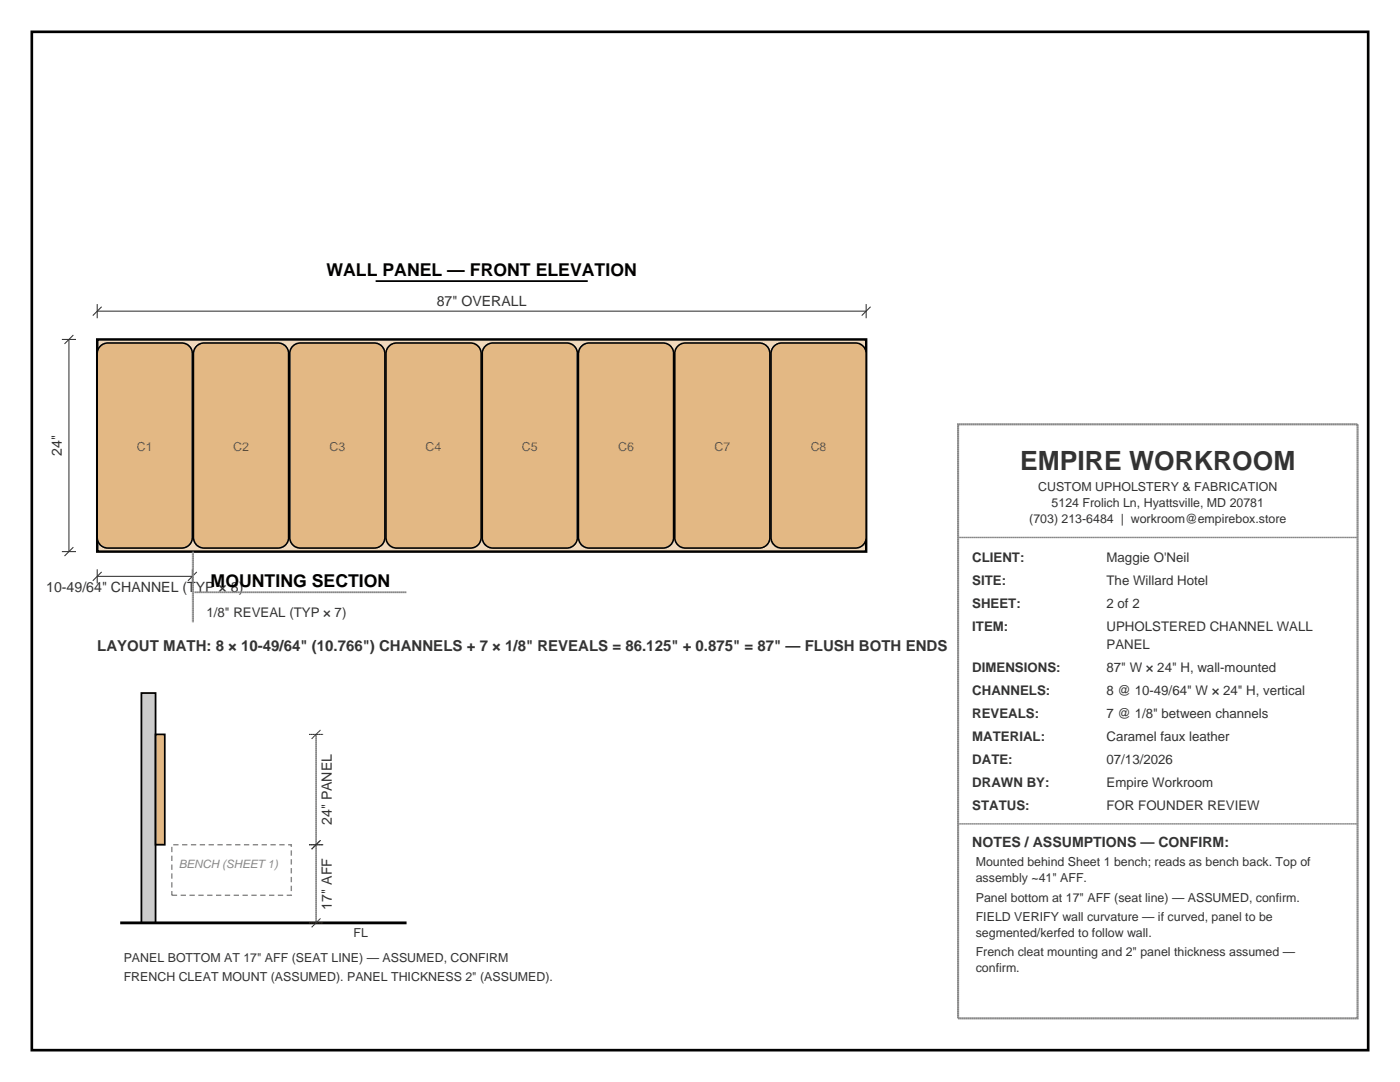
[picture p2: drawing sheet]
<svg xmlns="http://www.w3.org/2000/svg" width="279mm" height="216mm" viewBox="0 0 279 216" stroke-linecap="round" stroke-linejoin="round" font-family="sans-serif">
<defs><g id="words">
<text font-size="5.3" fill="#333" x="203.6" y="93.8">EMPIRE WORKROOM</text>
<g font-size="3.5">
<text x="65.2" y="55">WALL PANEL — FRONT ELEVATION</text>
<text x="42" y="117.1">MOUNTING SECTION</text>
</g>
<text font-size="3" fill="#333" x="19.4" y="129.8">LAYOUT MATH: 8 × 10-49/64&quot; (10.766&quot;) CHANNELS + 7 × 1/8&quot; REVEALS = 86.125&quot; + 0.875&quot; = 87&quot; — FLUSH BOTH ENDS</text>
<g font-size="2.8" fill="#333">
<text x="87.2" y="61">87&quot; OVERALL</text>
<text x="12.3" y="91" transform="rotate(-90 12.3 91)">24&quot;</text>
<text x="9.2" y="118.2">10-49/64&quot; CHANNEL (TYP × 8)</text>
<text x="66.3" y="164.6" transform="rotate(-90 66.3 164.6)">24&quot; PANEL</text>
<text x="194" y="169">NOTES / ASSUMPTIONS — CONFIRM:</text>
<text x="66.3" y="181.5" transform="rotate(-90 66.3 181.5)">17&quot; AFF</text>
</g>
<g font-size="2.6" fill="#333">
<text x="194" y="112.2">CLIENT:</text>
<text x="220.8" y="112.2">Maggie O'Neil</text>
<text x="194" y="116.8">SITE:</text>
<text x="220.8" y="116.8">The Willard Hotel</text>
<text x="41.2" y="123.1">1/8&quot; REVEAL (TYP × 7)</text>
<text x="194" y="121.4">SHEET:</text>
<text x="194" y="125.9">ITEM:</text>
<text x="220.8" y="121.4">2 of 2</text>
<text x="220.8" y="125.9">UPHOLSTERED CHANNEL WALL</text>
<text x="220.8" y="129.5">PANEL</text>
<text x="194" y="134.1">DIMENSIONS:</text>
<text x="220.8" y="134.1">87&quot; W × 24&quot; H, wall-mounted</text>
<text x="194" y="138.6">CHANNELS:</text>
<text x="194" y="143.2">REVEALS:</text>
<text x="220.8" y="138.6">8 @ 10-49/64&quot; W × 24&quot; H, vertical</text>
<text x="220.8" y="143.2">7 @ 1/8&quot; between channels</text>
<text x="194" y="147.8">MATERIAL:</text>
<text x="220.8" y="147.8">Caramel faux leather</text>
<text x="194" y="152.4">DATE:</text>
<text x="220.8" y="152.4">07/13/2026</text>
<text x="194" y="157">DRAWN BY:</text>
<text x="194" y="161.6">STATUS:</text>
<text x="220.8" y="157">Empire Workroom</text>
<text x="220.8" y="161.6">FOR FOUNDER REVIEW</text>
</g>
<g font-size="2.5" fill="#7a5a33">
<text x="27.3" y="90">C1</text>
<text x="46.5" y="90">C2</text>
<text x="65.7" y="90">C3</text>
<text x="84.9" y="90">C4</text>
<text x="104.2" y="90">C5</text>
<text x="123.4" y="90">C6</text>
<text x="142.6" y="90">C7</text>
<text x="161.8" y="90">C8</text>
</g>
<g font-size="2.5" fill="#333">
<text x="207.2" y="98.1">CUSTOM UPHOLSTERY &amp; FABRICATION</text>
<text x="209.9" y="101.2">5124 Frolich Ln, Hyattsville, MD 20781</text>
<text x="205.4" y="104.4">(703) 213-6484 | workroom@empirebox.store</text>
<text x="194.7" y="172.9">Mounted behind Sheet 1 bench; reads as bench back. Top of</text>
<text x="194.7" y="176">assembly ~41&quot; AFF.</text>
<text x="194.7" y="179.9">Panel bottom at 17&quot; AFF (seat line) — ASSUMED, confirm.</text>
<text x="194.7" y="183.8">FIELD VERIFY wall curvature — if curved, panel to be</text>
<text x="24.7" y="191.9">PANEL BOTTOM AT 17&quot; AFF (SEAT LINE) — ASSUMED, CONFIRM</text>
<text x="70.6" y="187">FL</text>
<text x="194.7" y="187">segmented/kerfed to follow wall.</text>
<text x="194.7" y="190.9">French cleat mounting and 2&quot; panel thickness assumed —</text>
<text x="24.7" y="195.8">FRENCH CLEAT MOUNT (ASSUMED). PANEL THICKNESS 2&quot; (ASSUMED).</text>
<text x="194.7" y="194">confirm.</text>
</g>
<text font-size="2.3" fill="#888" x="35.7" y="173.1">BENCH (SHEET 1)</text>
</g></defs>
<path d="M6.3 6.3h266.7v203.2h-266.7z" fill="none" stroke="#000" stroke-width=".53"/>
<path d="M19.4 67.7h153.5v42.4h-153.5z" fill-rule="evenodd" fill="#f1d9bc" stroke="#000" stroke-width=".49"/>
<g fill="#e3b884" stroke="#000" stroke-width=".32">
<path d="M20 69.1l1-.6 .5-.1h14.8a2.12 2.12 0 0 1 2.1 2.2v36.6a2.12 2.12 0 0 1-2.1 2.2h-14.8a2.12 2.12 0 0 1-2.1-2.2v-36.6l.1-.6z" fill-rule="evenodd"/>
<path d="M39.2 69.1l1-.6 .5-.1h14.8a2.12 2.12 0 0 1 2.1 2.2v36.6a2.12 2.12 0 0 1-2.1 2.2h-14.8a2.12 2.12 0 0 1-2.1-2.2v-36.6l.1-.6z" fill-rule="evenodd"/>
<path d="M58.4 69.1l1-.6 .5-.1h14.8a2.12 2.12 0 0 1 2.1 2.2v36.6a2.12 2.12 0 0 1-2.1 2.2h-14.8a2.12 2.12 0 0 1-2.1-2.2v-36.6l.1-.6z" fill-rule="evenodd"/>
<path d="M77.7 69.1l.9-.6 .5-.1h14.8a2.12 2.12 0 0 1 2.1 2.2v36.6a2.12 2.12 0 0 1-2.1 2.2h-14.8a2.12 2.12 0 0 1-2.1-2.2v-36.6l.1-.6z" fill-rule="evenodd"/>
<path d="M96.9 69.1l.9-.6 .6-.1h14.7a2.12 2.12 0 0 1 2.1 2.2v36.6a2.12 2.12 0 0 1-2.1 2.2h-14.7a2.12 2.12 0 0 1-2.2-2.2v-36.6l.1-.6z" fill-rule="evenodd"/>
<path d="M116.1 69.1l.9-.6 .6-.1h14.7a2.12 2.12 0 0 1 2.1 2.2v36.6a2.12 2.12 0 0 1-2.1 2.2h-14.7a2.12 2.12 0 0 1-2.1-2.2v-36.6v-.6z" fill-rule="evenodd"/>
<path d="M135.3 69.1l.9-.6 .6-.1h14.7a2.12 2.12 0 0 1 2.2 2.2v36.6a2.12 2.12 0 0 1-2.2 2.2h-14.7a2.12 2.12 0 0 1-2.1-2.2v-36.6v-.6z" fill-rule="evenodd"/>
<path d="M154.5 69.1l.9-.6 .6-.1h14.7a2.12 2.12 0 0 1 2.2 2.2v36.6a2.12 2.12 0 0 1-2.2 2.2h-14.7a2.12 2.12 0 0 1-2.1-2.2v-36.6v-.6z" fill-rule="evenodd"/>
</g>
<g fill="none" stroke="#333" stroke-width=".21">
<path d="M12.3 67.7h2.9M13.8 67.7v42.4M14.6 66.9l-1.7 1.7M19.4 62.1h153.5M19.4 60.7v2.8M20.3 61.2l-1.8 1.8M172.9 60.7v2.8M173.7 61.2l-1.7 1.8M12.3 110.1h2.9M14.6 109.2l-1.7 1.7M19.4 113.6v2.8M19.4 115h19"/>
<path d="M20.3 114.1l-1.8 1.8M38.4 113.6v2.8M39.3 114.1l-1.8 1.8"/>
</g>
<path d="M38.4 110.1v14.1M38.6 110.1v14.1" fill="none" stroke="#888" stroke-width=".2" stroke-dasharray=".4 0" stroke-linecap="butt"/>
<path d="M75 56.1h42.3" fill="none" stroke="#000" stroke-width=".35"/>
<path d="M28.2 138.3h2.8v45.8h-2.8z" fill-rule="evenodd" fill="#ccc" stroke="#000" stroke-width=".35"/>
<path d="M31 146.5h1.9v22.1h-1.9z" fill-rule="evenodd" fill="#e3b884" stroke="#000" stroke-width=".35"/>
<path d="M24 184.1h57.1" fill="none" stroke="#000" stroke-width=".56"/>
<path d="M34.3 168.6h23.8v10h-23.8z" fill="none" stroke="#888" stroke-width=".28" stroke-dasharray="1.1 .7" stroke-linecap="butt"/>
<path d="M61.7 146.5h2.8M62.2 147.4l1.8-1.7M61.7 168.6h2.8M62.2 169.4l1.8-1.7M63.1 168.6v-22.1M61.7 184.1h2.8M62.2 185l1.8-1.7M63.1 184.1v-15.5" fill="none" stroke="#333" stroke-width=".21" stroke-dasharray=".4 0" stroke-linecap="butt"/>
<path d="M38.8 118.2h42.3" fill="none" stroke="#888" stroke-width=".35" stroke-dasharray=".4 0" stroke-linecap="butt"/>
<path d="M191.2 84.7h79.7v118.5h-79.7z" fill="none" stroke="#888" stroke-width=".42" stroke-dasharray=".4 0" stroke-linecap="butt"/>
<path d="M191.2 107.2h79.7M191.2 164.4h79.7" fill="none" stroke="#888" stroke-width=".28" stroke-dasharray=".4 0" stroke-linecap="butt"/>
<use href="#words"/>
</svg>
